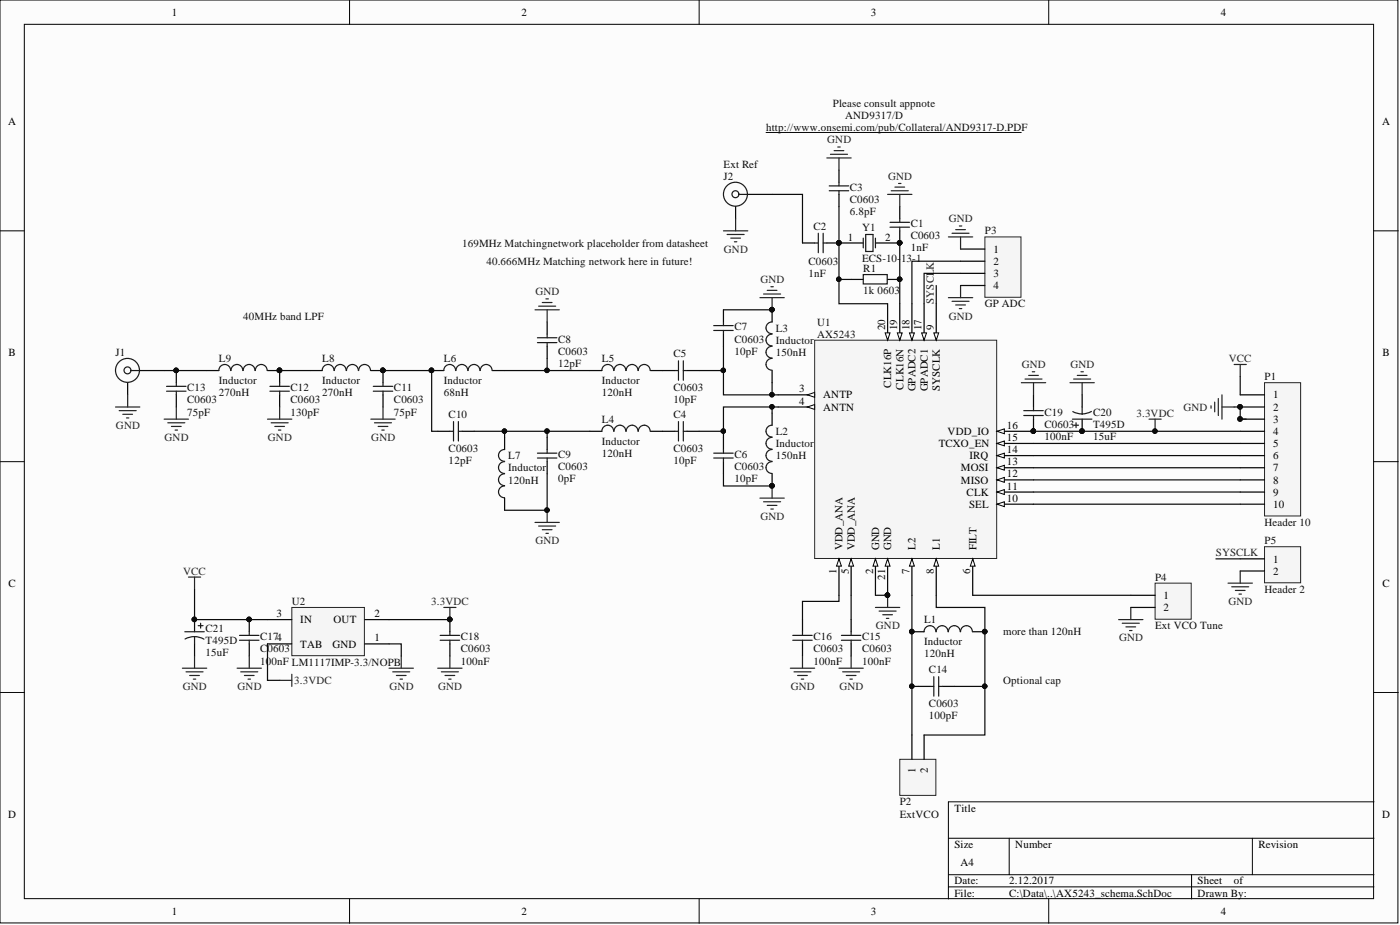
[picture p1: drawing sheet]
<svg xmlns="http://www.w3.org/2000/svg" width="292mm" height="193mm" viewBox="0 0 292 193" stroke-linecap="round" stroke-linejoin="round" font-family="sans-serif">
<defs><g id="words">
<g font-size="2.3">
<text x="35.9" y="3.3">1</text>
<text x="108.8" y="3.3">2</text>
<text x="181.7" y="3.3">3</text>
<text x="254.7" y="3.3">4</text>
<text x="1.7" y="26.1">A</text>
<text x="288.4" y="26.1">A</text>
<text x="176.9" y="50.2">1</text>
<text x="184.7" y="50.2">2</text>
<text x="207.3" y="52.7">1</text>
<text x="207.3" y="55.3">2</text>
<text x="207.3" y="57.8">3</text>
<text x="207.3" y="60.3">4</text>
<text x="184.7" y="68.9" transform="rotate(-90 184.7 68.9)">20</text>
<text x="187.2" y="68.9" transform="rotate(-90 187.2 68.9)">19</text>
<text x="189.8" y="68.9" transform="rotate(-90 189.8 68.9)">18</text>
<text x="192.3" y="68.9" transform="rotate(-90 192.3 68.9)">17</text>
<text x="194.8" y="68.9" transform="rotate(-90 194.8 68.9)">9</text>
<text x="1.8" y="74.3">B</text>
<text x="288.4" y="74.3">B</text>
<text x="166.8" y="81.9">3</text>
<text x="171.7" y="83.1">ANTP</text>
<text x="186" y="80.9" transform="rotate(-90 186 80.9)">CLK16P</text>
<text x="188.5" y="81.3" transform="rotate(-90 188.5 81.3)">CLK16N</text>
<text x="191" y="81.6" transform="rotate(-90 191 81.6)">GPADC2</text>
<text x="193.6" y="81.6" transform="rotate(-90 193.6 81.6)">GPADC1</text>
<text x="196.1" y="81.5" transform="rotate(-90 196.1 81.5)">SYSCLK</text>
<text x="265.6" y="83.1">1</text>
<text x="166.8" y="84.4">4</text>
<text x="171.7" y="85.7">ANTN</text>
<text x="210.1" y="89.5">16</text>
<text x="265.6" y="85.7">2</text>
<text x="265.6" y="88.2">3</text>
<text x="195.8" y="93.3">TCXO_EN</text>
<text x="197.7" y="90.7">VDD_IO</text>
<text x="202.3" y="95.8">IRQ</text>
<text x="210.1" y="94.5">14</text>
<text x="210.1" y="92">15</text>
<text x="265.6" y="90.7">4</text>
<text x="265.6" y="93.3">5</text>
<text x="265.6" y="95.8">6</text>
<text x="200.5" y="100.9">MISO</text>
<text x="200.5" y="98.3">MOSI</text>
<text x="210.1" y="99.6">12</text>
<text x="210.1" y="97.1">13</text>
<text x="265.6" y="98.3">7</text>
<text x="265.6" y="100.9">8</text>
<text x="201.7" y="103.4">CLK</text>
<text x="202.2" y="105.9">SEL</text>
<text x="210.1" y="104.7">10</text>
<text x="210.1" y="102.1">11</text>
<text x="265.6" y="103.4">9</text>
<text x="265.6" y="105.9">10</text>
<text x="174.5" y="119.8" transform="rotate(-90 174.5 119.8)">1</text>
<text x="175.8" y="114.8" transform="rotate(-90 175.8 114.8)">VDD_ANA</text>
<text x="177.1" y="119.8" transform="rotate(-90 177.1 119.8)">5</text>
<text x="178.3" y="114.8" transform="rotate(-90 178.3 114.8)">VDD_ANA</text>
<text x="182.1" y="119.8" transform="rotate(-90 182.1 119.8)">2</text>
<text x="183.4" y="114.8" transform="rotate(-90 183.4 114.8)">GND</text>
<text x="186" y="114.8" transform="rotate(-90 186 114.8)">GND</text>
<text x="189.8" y="119.8" transform="rotate(-90 189.8 119.8)">7</text>
<text x="191" y="114.8" transform="rotate(-90 191 114.8)">L2</text>
<text x="194.8" y="119.8" transform="rotate(-90 194.8 119.8)">8</text>
<text x="196.1" y="114.8" transform="rotate(-90 196.1 114.8)">L1</text>
<text x="202.4" y="119.8" transform="rotate(-90 202.4 119.8)">6</text>
<text x="203.7" y="114.8" transform="rotate(-90 203.7 114.8)">FILT</text>
<text x="265.6" y="117.3">1</text>
<text x="265.6" y="119.9">2</text>
<text x="1.8" y="122.4">C</text>
<text x="184.7" y="120.9" transform="rotate(-90 184.7 120.9)">21</text>
<text x="242.8" y="124.9">1</text>
<text x="288.4" y="122.4">C</text>
<text x="57.7" y="128.8">3</text>
<text x="62.7" y="130">IN</text>
<text x="69.6" y="130">OUT</text>
<text x="78.1" y="128.8">2</text>
<text x="242.8" y="127.5">2</text>
<text x="62.7" y="135.1">TAB</text>
<text x="69.3" y="135.1">GND</text>
<text x="78.1" y="133.8">1</text>
<text x="191" y="161.4" transform="rotate(-90 191 161.4)">1</text>
<text x="193.6" y="161.4" transform="rotate(-90 193.6 161.4)">2</text>
<text x="1.7" y="170.6">D</text>
<text x="199.1" y="169.3">Title</text>
<text x="288.4" y="170.6">D</text>
<text x="199.1" y="176.9">Size</text>
<text x="211.8" y="176.9">Number</text>
<text x="262.6" y="176.9">Revision</text>
<text x="199.1" y="184.5">Date:</text>
<text x="200.4" y="180.7">A4</text>
<text x="210.6" y="184.5">2.12.2017</text>
<text x="249.9" y="184.5">Sheet</text>
<text x="257.4" y="184.5">of</text>
<text x="35.9" y="190.8">1</text>
<text x="108.8" y="190.8">2</text>
<text x="181.7" y="190.8">3</text>
<text x="199.1" y="187">File:</text>
<text x="210.6" y="187">C:\Data\..\AX5243_schema.SchDoc</text>
<text x="249.9" y="187">Drawn By:</text>
<text x="254.7" y="190.8">4</text>
</g>
<g font-size="2.3" fill="#0e0e0e">
<text x="173.8" y="22.3">Please consult appnote</text>
<text x="159.8" y="27.4">http://www.onsemi.com/pub/Collateral/AND9317-D.PDF</text>
<text x="176.3" y="24.8">AND9317/D</text>
<text x="150.9" y="35">Ext Ref</text>
<text x="150.9" y="37.5">J2</text>
<text x="177.3" y="39.8">C3</text>
<text x="169.7" y="47.9">C2</text>
<text x="177.3" y="44.9">6.8pF</text>
<text x="177.3" y="42.3">C0603</text>
<text x="190" y="47.4">C1</text>
<text x="96.4" y="51.5">169MHz Matchingnetwork placeholder from datasheet</text>
<text x="179.9" y="48.2">Y1</text>
<text x="190" y="52.5">1nF</text>
<text x="190" y="49.9">C0603</text>
<text x="205.5" y="48.9">P3</text>
<text x="101.5" y="55.3">40.666MHz Matching network here in future!</text>
<text x="168.7" y="57.8">1nF</text>
<text x="168.7" y="55.3">C0603</text>
<text x="179.9" y="54.7">ECS-10-13</text>
<text x="180.1" y="56.8">R1</text>
<text x="190.3" y="54.7">-1</text>
<text x="180.1" y="61.3">1k 0603</text>
<text x="205.5" y="64.1">GP ADC</text>
<text x="50.7" y="66.7">40MHz band LPF</text>
<text x="116.4" y="71.5">C8</text>
<text x="153.2" y="68.9">C7</text>
<text x="153.2" y="71.5">C0603</text>
<text x="161.9" y="69.2">L3</text>
<text x="161.9" y="71.7">Inductor</text>
<text x="170.5" y="67.9">U1</text>
<text x="170.5" y="70.5">AX5243</text>
<text x="24.1" y="74.3">J1</text>
<text x="45.7" y="75.5">L9</text>
<text x="67.2" y="75.5">L8</text>
<text x="92.6" y="75.5">L6</text>
<text x="116.4" y="76.5">12pF</text>
<text x="116.4" y="74">C0603</text>
<text x="125.6" y="75.5">L5</text>
<text x="140.5" y="74.5">C5</text>
<text x="153.2" y="74">10pF</text>
<text x="161.9" y="74.3">150nH</text>
<text x="39.1" y="81.6">C13</text>
<text x="45.7" y="82.6">270nH</text>
<text x="45.7" y="80.1">Inductor</text>
<text x="60.6" y="81.6">C12</text>
<text x="67.2" y="82.6">270nH</text>
<text x="67.2" y="80.1">Inductor</text>
<text x="82.2" y="81.6">C11</text>
<text x="92.6" y="82.6">68nH</text>
<text x="92.6" y="80.1">Inductor</text>
<text x="125.6" y="82.6">120nH</text>
<text x="125.6" y="80.1">Inductor</text>
<text x="140.5" y="81.6">C0603</text>
<text x="263.8" y="79.3">P1</text>
<text x="39.1" y="86.7">75pF</text>
<text x="39.1" y="84.1">C0603</text>
<text x="60.6" y="86.7">130pF</text>
<text x="60.6" y="84.1">C0603</text>
<text x="82.2" y="86.7">75pF</text>
<text x="82.2" y="84.1">C0603</text>
<text x="93.6" y="87.2">C10</text>
<text x="125.6" y="88.2">L4</text>
<text x="140.5" y="87.2">C4</text>
<text x="140.5" y="84.1">10pF</text>
<text x="217.9" y="86.7">C19</text>
<text x="217.9" y="89.2">C0603</text>
<text x="228.1" y="86.7">C20</text>
<text x="228.1" y="89.2">T495D</text>
<text x="93.6" y="94.3">C0603</text>
<text x="106" y="95.8">L7</text>
<text x="116.4" y="95.6">C9</text>
<text x="125.6" y="95.3">120nH</text>
<text x="125.6" y="92.8">Inductor</text>
<text x="140.5" y="94.3">C0603</text>
<text x="153.2" y="95.6">C6</text>
<text x="161.9" y="95.8">150nH</text>
<text x="161.9" y="90.7">L2</text>
<text x="161.9" y="93.3">Inductor</text>
<text x="217.9" y="91.7">100nF</text>
<text x="228.1" y="91.7">15uF</text>
<text x="93.6" y="96.8">12pF</text>
<text x="106" y="100.9">120nH</text>
<text x="106" y="98.3">Inductor</text>
<text x="116.4" y="100.6">0pF</text>
<text x="116.4" y="98.1">C0603</text>
<text x="140.5" y="96.8">10pF</text>
<text x="153.2" y="100.6">10pF</text>
<text x="153.2" y="98.1">C0603</text>
<text x="263.8" y="109.7">Header 10</text>
<text x="263.8" y="113.5">P5</text>
<text x="241" y="121.1">P4</text>
<text x="263.8" y="123.7">Header 2</text>
<text x="42.9" y="131.8">C21</text>
<text x="60.9" y="126.2">U2</text>
<text x="192.8" y="130">L1</text>
<text x="241" y="131.3">Ext VCO Tune</text>
<text x="42.9" y="136.9">15uF</text>
<text x="42.9" y="134.3">T495D</text>
<text x="54.3" y="133.6">C174</text>
<text x="54.3" y="136.1">C0603</text>
<text x="96.1" y="133.6">C18</text>
<text x="96.1" y="136.1">C0603</text>
<text x="169.7" y="133.6">C16</text>
<text x="169.7" y="136.1">C0603</text>
<text x="179.9" y="133.6">C15</text>
<text x="179.9" y="136.1">C0603</text>
<text x="192.8" y="137.1">120nH</text>
<text x="192.8" y="134.6">Inductor</text>
<text x="209.3" y="132.6">more than 120nH</text>
<text x="54.3" y="138.6">100nF LM1117IMP-3.3/NOPB</text>
<text x="96.1" y="138.6">100nF</text>
<text x="169.7" y="138.6">100nF</text>
<text x="179.9" y="138.6">100nF</text>
<text x="193.8" y="140.4">C14</text>
<text x="209.3" y="142.7">Optional cap</text>
<text x="193.8" y="147.5">C0603</text>
<text x="193.8" y="150">100pF</text>
<text x="187.7" y="168">P2</text>
<text x="187.7" y="170.6">ExtVCO</text>
</g>
<g font-size="2.3" fill="#262626">
<text x="172.6" y="29.9">GND</text>
<text x="185.3" y="37.5">GND</text>
<text x="198" y="46.4">GND</text>
<text x="151" y="52.7">GND</text>
<text x="158.6" y="59.1">GND</text>
<text x="111.7" y="61.6">GND</text>
<text x="194.8" y="63.4" transform="rotate(-90 194.8 63.4)">SYSCLK</text>
<text x="198" y="66.7">GND</text>
<text x="213.2" y="76.8">GND</text>
<text x="223.3" y="76.8">GND</text>
<text x="256.4" y="75.5">VCC</text>
<text x="24.2" y="89.5">GND</text>
<text x="237.1" y="86.9">3.3VDC</text>
<text x="246.9" y="85.7">GND</text>
<text x="34.3" y="92">GND</text>
<text x="55.9" y="92">GND</text>
<text x="77.5" y="92">GND</text>
<text x="111.7" y="113.5">GND</text>
<text x="158.6" y="108.5">GND</text>
<text x="38.2" y="119.9">VCC</text>
<text x="253.7" y="116.1">SYSCLK</text>
<text x="90" y="126.2">3.3VDC</text>
<text x="182.7" y="131.3">GND</text>
<text x="256.3" y="126.2">GND</text>
<text x="233.5" y="133.8">GND</text>
<text x="38.1" y="144">GND</text>
<text x="49.6" y="144">GND</text>
<text x="61.4" y="142.7">3.3VDC</text>
<text x="81.3" y="144">GND</text>
<text x="91.4" y="144">GND</text>
<text x="165" y="144">GND</text>
<text x="175.1" y="144">GND</text>
</g>
</g></defs>
<g fill="#fcfcfc" stroke="#000" stroke-width=".21">
<path d="M0 0h291.7v192.5h-291.7z"/>
<path d="M5.1 5.1h281.5v182.4h-281.5z"/>
</g>
<g fill="none" stroke="#000" stroke-width=".21">
<path d="M72.9 0v5.1M145.9 0v5.1M218.8 0v5.1M0 48.2h5.1M286.7 48.2h5M0 96.3h5.1M286.7 96.3h5M0 144.5h5.1M286.7 144.5h5M197.9 174.9h88.8M210.6 174.9v7.6M261.3 174.9v7.6"/>
<path d="M286.7 167.3h-88.8v20.2M72.9 187.5v5.1M145.9 187.5v5.1M197.9 182.5h88.8M197.9 185h88.8M218.8 187.5v5.1M248.6 182.5v5"/>
</g>
<g fill="none" stroke="#1c1c1c" stroke-width=".25">
<path d="M27.4 77.3h1.8"/>
<circle cx="26.6" cy="77.3" r=".72"/>
<circle cx="26.6" cy="77.3" r="2.5"/>
</g>
<path d="M26.6 79.8v2.6M29.2 77.3h5" fill="none" stroke="#000" stroke-width=".25"/>
<path d="M24.1 84.9h5.1M24.9 85.7h3.5M25.6 86.4h2.1M26.4 87.2h.5M26.6 82.4v2.5M182.7 126.7h5M183.4 127.5h3.6M184.2 128.2h2M184.9 129h.5M185.2 124.2v2.5" fill="none" stroke="#262626" stroke-width=".25"/>
<circle cx="185.2" cy="124.2" r=".47" fill="#0e0e0e" stroke="#0e0e0e" stroke-width=".21"/>
<path d="M263.8 79.8h7.6v27.8h-7.6z" fill="#f5f5f5" stroke="#262626" stroke-width=".21"/>
<path d="M258.8 82.4h5M258.8 84.9h5M258.8 87.4h5M258.8 90h5M258.8 92.5h5M258.8 95h5M258.8 97.6h5M258.8 100.1h5M258.8 102.6h5M258.8 105.2h5" fill="none" stroke="#000" stroke-width=".25"/>
<g fill="#0e0e0e" stroke="#0e0e0e" stroke-width=".21">
<circle cx="258.7" cy="84.9" r=".47"/>
<circle cx="258.7" cy="87.4" r=".47"/>
</g>
<path d="M170 71h37.9v45.5h-37.9z" fill="#f5f5f5" stroke="#262626" stroke-width=".21"/>
<path d="M175 116.6v7.6" fill="none" stroke="#000" stroke-width=".25"/>
<path d="M175 116.6l.6 1.5h-1.1z" fill="#fcfcfc"/>
<path d="M175 116.6l.6 1.5h-1.1z" fill="none" stroke="#000" stroke-width=".21"/>
<path d="M182.7 116.6v7.6" fill="none" stroke="#000" stroke-width=".25"/>
<path d="M182.7 116.6l.5 1.5h-1.1z" fill="#fcfcfc"/>
<path d="M182.7 116.6l.5 1.5h-1.1z" fill="none" stroke="#000" stroke-width=".21"/>
<path d="M162.4 82.4h7.6" fill="none" stroke="#000" stroke-width=".25"/>
<path d="M168.4 82.4l1.6-.5v1z" fill="#fcfcfc"/>
<path d="M168.4 82.4l1.6-.5v1z" fill="none" stroke="#000" stroke-width=".21"/>
<path d="M162.4 84.9h7.6" fill="none" stroke="#000" stroke-width=".25"/>
<path d="M168.4 84.9l1.6-.5v1z" fill="#fcfcfc"/>
<path d="M168.4 84.9l1.6-.5v1z" fill="none" stroke="#000" stroke-width=".21"/>
<path d="M177.6 116.6v7.6" fill="none" stroke="#000" stroke-width=".25"/>
<path d="M177.6 116.6l.5 1.5h-1z" fill="#fcfcfc"/>
<path d="M177.6 116.6l.5 1.5h-1z" fill="none" stroke="#000" stroke-width=".21"/>
<path d="M203 116.6v7.6" fill="none" stroke="#000" stroke-width=".25"/>
<path d="M203 116.6l.5 1.5h-1.1z" fill="#fcfcfc"/>
<path d="M203 116.6l.5 1.5h-1.1z" fill="none" stroke="#000" stroke-width=".21"/>
<path d="M190.3 116.6v7.6" fill="none" stroke="#000" stroke-width=".25"/>
<path d="M190.3 116.6l.5 1.5h-1z" fill="#fcfcfc"/>
<path d="M190.3 116.6l.5 1.5h-1z" fill="none" stroke="#000" stroke-width=".21"/>
<path d="M195.3 116.6v7.6" fill="none" stroke="#000" stroke-width=".25"/>
<path d="M195.3 116.6l.5 1.5h-1z" fill="#fcfcfc"/>
<path d="M195.3 116.6l.5 1.5h-1z" fill="none" stroke="#000" stroke-width=".21"/>
<path d="M195.3 63.4v7.6" fill="none" stroke="#000" stroke-width=".25"/>
<path d="M194.8 69.4h1l-.5 1.6z" fill="#fcfcfc"/>
<path d="M194.8 69.4h1l-.5 1.6z" fill="none" stroke="#000" stroke-width=".21"/>
<path d="M208 105.2h7.6" fill="none" stroke="#000" stroke-width=".25"/>
<path d="M208 105.2l1.5-.5v1z" fill="#fcfcfc"/>
<path d="M208 105.2l1.5-.5v1z" fill="none" stroke="#000" stroke-width=".21"/>
<path d="M208 102.6h7.6" fill="none" stroke="#000" stroke-width=".25"/>
<path d="M208 102.6l1.5-.5v1.1z" fill="#fcfcfc"/>
<path d="M208 102.6l1.5-.5v1.1z" fill="none" stroke="#000" stroke-width=".21"/>
<path d="M208 100.1h7.6" fill="none" stroke="#000" stroke-width=".25"/>
<path d="M208 100.1l1.5-.5v1z" fill="#fcfcfc"/>
<path d="M208 100.1l1.5-.5v1z" fill="none" stroke="#000" stroke-width=".21"/>
<path d="M208 97.6h7.6" fill="none" stroke="#000" stroke-width=".25"/>
<path d="M208 97.6l1.5-.5v1z" fill="#fcfcfc"/>
<path d="M208 97.6l1.5-.5v1z" fill="none" stroke="#000" stroke-width=".21"/>
<path d="M208 95h7.6" fill="none" stroke="#000" stroke-width=".25"/>
<path d="M208 95l1.5-.5v1.1z" fill="#fcfcfc"/>
<path d="M208 95l1.5-.5v1.1z" fill="none" stroke="#000" stroke-width=".21"/>
<path d="M208 92.5h7.6" fill="none" stroke="#000" stroke-width=".25"/>
<path d="M208 92.5l1.5-.5v1z" fill="#fcfcfc"/>
<path d="M208 92.5l1.5-.5v1z" fill="none" stroke="#000" stroke-width=".21"/>
<path d="M208 90h7.6" fill="none" stroke="#000" stroke-width=".25"/>
<path d="M208 90l1.5-.5v1z" fill="#fcfcfc"/>
<path d="M208 90l1.5-.5v1z" fill="none" stroke="#000" stroke-width=".21"/>
<circle cx="215.6" cy="89.9" r=".47" fill="#0e0e0e" stroke="#0e0e0e" stroke-width=".21"/>
<path d="M192.8 63.4v7.6" fill="none" stroke="#000" stroke-width=".25"/>
<path d="M192.3 69.4h1l-.5 1.6z" fill="#fcfcfc"/>
<path d="M192.3 69.4h1l-.5 1.6z" fill="none" stroke="#000" stroke-width=".21"/>
<path d="M190.3 63.4v7.6" fill="none" stroke="#000" stroke-width=".25"/>
<path d="M189.8 69.4h1l-.5 1.6z" fill="#fcfcfc"/>
<path d="M189.8 69.4h1l-.5 1.6z" fill="none" stroke="#000" stroke-width=".21"/>
<path d="M187.7 63.4v7.6" fill="none" stroke="#000" stroke-width=".25"/>
<path d="M187.2 69.4h1l-.5 1.6z" fill="#fcfcfc"/>
<path d="M187.2 69.4h1l-.5 1.6z" fill="none" stroke="#000" stroke-width=".21"/>
<path d="M185.2 63.4v7.6" fill="none" stroke="#000" stroke-width=".25"/>
<path d="M184.7 69.4h1l-.5 1.6z" fill="#fcfcfc"/>
<path d="M184.7 69.4h1l-.5 1.6z" fill="none" stroke="#000" stroke-width=".21"/>
<path d="M185.2 116.6v7.6" fill="none" stroke="#000" stroke-width=".25"/>
<path d="M185.2 116.6l.5 1.5h-1z" fill="#fcfcfc"/>
<path d="M185.2 116.6l.5 1.5h-1z" fill="none" stroke="#000" stroke-width=".21"/>
<g fill="#0e0e0e" stroke="#0e0e0e" stroke-width=".21">
<circle cx="185.2" cy="124.2" r=".47"/>
<circle cx="215.6" cy="89.9" r=".47"/>
<circle cx="175" cy="50.7" r=".47"/>
<circle cx="187.7" cy="50.7" r=".47"/>
<circle cx="187.7" cy="58.3" r=".47"/>
<circle cx="161.1" cy="101.3" r=".47"/>
<circle cx="161.1" cy="64.6" r=".47"/>
<circle cx="114.1" cy="106.4" r=".47"/>
<circle cx="79.9" cy="77.3" r=".47"/>
<circle cx="58.3" cy="77.3" r=".47"/>
<circle cx="36.7" cy="77.3" r=".47"/>
</g>
<g fill="none" stroke="#262626" stroke-width=".25">
<path d="M172.5 33h5.1M173.3 32.2h3.5M174 31.4h2.1M174.8 30.7h.5M175 33v2.5M186 39.8h3.5M186.7 39h2M187.5 38.3h.5M150.9 48.2h5.1M151.7 48.9h3.6M152.5 49.7h2M153.2 50.4h.5"/>
<path d="M153.5 45.6v2.6M160.8 59.8h.5M185.2 40.6h5.1M187.7 40.6v2.5M200.4 59.6v2.5M111.6 64.6h5.1M112.4 63.9h3.5M113.1 63.1h2.1M113.9 62.4h.5M114.2 64.6v2.6M158.6 62.1h5M159.3 61.3h3.6"/>
<path d="M160.1 60.6h2M161.1 62.1v2.5M197.9 62.1h5.1M198.6 62.9h3.6M199.4 63.6h2M200.2 64.4h.5M257.5 76h2.5M258.8 76v2.6M34.2 87.4h5.1M35 88.2h3.6M35.8 89h2M36.5 89.7h.5"/>
<path d="M36.8 84.9v2.5M55.8 87.4h5.1M56.6 88.2h3.5M57.3 89h2.1M58.1 89.7h.5M58.3 84.9v2.5M77.4 87.4h5M78.1 88.2h3.6M78.9 89h2M79.7 89.7h.5M79.9 84.9v2.5M252.7 84.7v.5"/>
<path d="M253.4 83.9v2M254.2 83.1v3.6M255 82.4v5M255 84.9h2.5M111.6 109h5.1M112.4 109.7h3.5M113.1 110.5h2.1M113.9 111.3h.5M114.2 106.4v2.6M158.6 103.9h5M159.3 104.7h3.6M160.1 105.4h2"/>
<path d="M160.8 106.2h.5M161.1 101.4v2.5M164.9 139.4h5.1M167.4 136.9v2.5M175 139.4h5.1M177.6 136.9v2.5M165.7 140.2h3.5M166.4 140.9h2M167.2 141.7h.5M175.8 140.2h3.6M176.6 140.9h2M177.3 141.7h.5"/>
</g>
<g fill="none" stroke="#000" stroke-width=".25">
<path d="M175 35.5v2.5M153.5 43.1v2.5M156 40.6h5.1M167.4 50.7h2.6M172.5 50.7h7.6M175 40.6v2.5M177.6 58.3h2.5M185.2 58.3h2.5M187.7 48.2v2.5h-5M187.7 43.1v2.5M36.8 77.3v2.5M58.3 77.3v2.5"/>
<path d="M79.9 77.3v2.5M114.2 67.2v2.5M114.2 72.2v2.6M138.3 77.3h2.5M143.3 77.3h2.6M150.9 64.6v2.6M150.9 69.7v2.5M36.8 82.4v2.5M58.3 82.4v2.5M79.9 82.4v2.5M91.3 90h2.6M96.4 90h2.5"/>
<path d="M114.2 91.2v2.6M114.2 96.3v2.5M138.3 90h2.5M143.3 90h2.6M150.9 91.2v2.6M150.9 96.3v2.5M167.4 129.3v2.5M167.4 134.3v2.6M177.6 129.3v2.5M177.6 134.3v2.6M191.5 143.2h2.6M196.6 143.2h2.5"/>
</g>
<g fill="none" stroke="#1c1c1c" stroke-width=".25">
<path d="M173 38.8h4.1M173 39.8h4.1M175 38v.8M175 39.8v.8M154.2 40.6h1.8M170 50.7h.7M170.7 48.7v4M171.7 48.7v4M171.7 50.7h.8M180.1 57.3h5v1.9h-5zM180.1 49.7v2M180.6 48.9h1.5v3.6h-1.5z"/>
<path d="M182.7 49.7v2M185.7 46.4h4.1M185.7 47.4h4.1M187.7 45.6v.8M187.7 47.4v.8M36.8 79.8v.8M58.3 79.8v.8M79.9 79.8v.8M112.1 71.5h4.1M112.1 70.5h4.1M114.2 69.7v.8M114.2 71.5v.7"/>
<path d="M140.8 77.3h.8M141.6 75.3v4M142.6 75.3v4M142.6 77.3h.7M148.9 67.9h4.1M148.9 68.9h4.1M150.9 67.2v.7M150.9 68.9v.8M34.8 80.6h4M34.8 81.6h4M36.8 81.6v.8M56.3 80.6h4.1"/>
<path d="M56.3 81.6h4.1M58.3 81.6v.8M77.9 80.6h4M77.9 81.6h4M79.9 81.6v.8M93.9 90h.7M94.6 87.9v4.1M95.6 90h.8M95.6 87.9v4.1M112.1 94.5h4.1M112.1 95.6h4.1M114.2 93.8v.7"/>
<path d="M114.2 95.6v.7M140.8 90h.8M141.6 87.9v4.1M142.6 87.9v4.1M142.6 90h.7M148.9 94.5h4.1M148.9 95.6h4.1M150.9 93.8v.7M150.9 95.6v.7M165.4 132.6h4.1M165.4 133.6h4.1M167.4 131.8v.8"/>
<path d="M167.4 133.6v.7M175.6 132.6h4M175.6 133.6h4M177.6 131.8v.8M177.6 133.6v.7M194.1 143.2h.7M194.8 141.2v4M195.8 141.2v4M195.8 143.2h.8"/>
<circle cx="153.4" cy="40.5" r=".72"/>
<circle cx="153.4" cy="40.5" r="2.5"/>
</g>
<path d="M159.8 27.6h53.3" fill="none" stroke="#0e0e0e" stroke-width=".21"/>
<path d="M60.9 126.7h15.1v10.1h-15.1z" fill="#f5f5f5" stroke="#262626" stroke-width=".21"/>
<g fill="none" stroke="#000" stroke-width=".25">
<path d="M215.6 82.4v2.5M215.6 87.4v2.6M225.8 82.4v2.5M225.8 87.4v2.6M40.6 129.3v2.5M40.6 134.3v2.6M52 129.3v2.5M52 134.3v2.6M55.8 129.3h5.1M55.8 134.3h5.1M76.1 129.3h5.1M76.1 134.3h5.1"/>
<path d="M93.9 129.3v2.5M93.9 134.3v2.6"/>
</g>
<g fill="none" stroke="#262626" stroke-width=".25">
<path d="M213.1 79.8h5.1M213.9 79.1h3.5M214.6 78.3h2M215.4 77.6h.5M215.6 79.8v2.6M223.2 79.8h5.1M224 79.1h3.6M224.8 78.3h2M225.5 77.6h.5M225.8 79.8v2.6M239.7 87.4h2.6M241 87.4v2.6"/>
<path d="M38.1 139.4h5M39.3 120.4h2.6M40.6 120.4v2.5M40.6 136.9v2.5M49.5 139.4h5M52 136.9v2.5M81.2 139.4h5.1M83.7 136.9v2.5M91.3 139.4h5.1M92.6 126.7h2.5M93.9 126.7v2.6M93.9 136.9v2.5"/>
<path d="M38.8 140.2h3.6M39.6 140.9h2M40.3 141.7h.5M50.2 140.2h3.6M51 140.9h2M51.8 141.7h.5M81.9 140.2h3.6M82.7 140.9h2M83.5 141.7h.5M92.1 140.2h3.5M92.8 140.9h2.1M93.6 141.7h.5"/>
</g>
<g fill="#0e0e0e" stroke="#0e0e0e" stroke-width=".21">
<circle cx="52" cy="129.2" r=".47"/>
<circle cx="93.8" cy="129.2" r=".47"/>
<circle cx="215.6" cy="89.9" r=".47"/>
<circle cx="225.7" cy="89.9" r=".47"/>
<circle cx="40.6" cy="129.2" r=".47"/>
<circle cx="241" cy="89.9" r=".47"/>
</g>
<g fill="none" stroke="#1c1c1c" stroke-width=".25">
<path d="M213.6 85.7h4.1M213.6 86.7h4.1M215.6 84.9v.8M215.6 86.7v.7M223.8 87.4h4M224 88.7h1M224.5 88.2v1M225.8 84.9v1.5M227.7 85.8a4 4 0 0 1-3.9 .1M38.6 131.8h4M40.6 132.8l1.2 .2 .8 .3M40.6 132.8l-.8 .1-1.2 .4"/>
<path d="M40.6 132.8v1.5M41.4 130.5h1M41.9 130v1M50 132.6h4M50 133.6h4M52 131.8v.8M52 133.6v.7M91.8 132.6h4.1M91.8 133.6h4.1M93.9 131.8v.8M93.9 133.6v.7"/>
</g>
<path d="M187.7 158.4h7.6v7.5h-7.6z" fill="#f5f5f5" stroke="#262626" stroke-width=".21"/>
<path d="M190.3 153.3v5.1M192.8 153.3v5.1" fill="none" stroke="#000" stroke-width=".25"/>
<path d="M241 121.7h7.5v7.5h-7.5z" fill="#f5f5f5" stroke="#262626" stroke-width=".21"/>
<g fill="none" stroke="#000" stroke-width=".25">
<path d="M43.1 77.3h2.6M55.8 77.3h2.5M64.7 77.3h2.5M77.4 77.3h2.5M90.1 77.3h2.5M102.7 77.3h2.6M123 77.3h2.6M135.7 77.3h2.6M161.1 64.6v2.6M161.1 77.3v2.5M105.3 91.2v2.6M123 90h2.6"/>
<path d="M135.7 90h2.6M161.1 86.2v2.5M161.1 98.8v2.6M105.3 103.9v2.5M190.3 131.8h2.5M203 131.8h2.5M235.9 124.2h5.1M235.9 126.7h5.1"/>
</g>
<path d="M233.4 129.3h5.1M234.2 130h3.5M234.9 130.8h2M235.7 131.5h.5M235.9 126.7v2.6" fill="none" stroke="#262626" stroke-width=".25"/>
<g fill="#0e0e0e" stroke="#0e0e0e" stroke-width=".21">
<circle cx="190.2" cy="131.8" r=".47"/>
<circle cx="205.4" cy="131.8" r=".47"/>
<circle cx="161.1" cy="101.3" r=".47"/>
<circle cx="161.1" cy="64.6" r=".47"/>
<circle cx="90" cy="77.3" r=".47"/>
<circle cx="79.9" cy="77.3" r=".47"/>
<circle cx="58.3" cy="77.3" r=".47"/>
</g>
<g fill="none" stroke="#1c1c1c" stroke-width=".25">
<path d="M48.1 77.3a1.23 1.23 0 0 0-1.2-1.3 1.23 1.23 0 0 0-1.2 1.3M50.7 77.3a1.23 1.23 0 0 0-1.3-1.3 1.23 1.23 0 0 0-1.2 1.3M53.2 77.3a1.23 1.23 0 0 0-1.2-1.3 1.23 1.23 0 0 0-1.3 1.3M55.7 77.3a1.23 1.23 0 0 0-1.2-1.3 1.23 1.23 0 0 0-1.2 1.3M69.7 77.3a1.23 1.23 0 0 0-1.2-1.3 1.23 1.23 0 0 0-1.3 1.3M72.2 77.3a1.23 1.23 0 0 0-1.2-1.3 1.23 1.23 0 0 0-1.2 1.3M74.8 77.3a1.23 1.23 0 0 0-1.3-1.3 1.23 1.23 0 0 0-1.2 1.3M77.3 77.3a1.23 1.23 0 0 0-1.2-1.3 1.23 1.23 0 0 0-1.3 1.3M95.1 77.3a1.23 1.23 0 0 0-1.3-1.3 1.23 1.23 0 0 0-1.2 1.3M97.6 77.3a1.23 1.23 0 0 0-1.2-1.3 1.23 1.23 0 0 0-1.3 1.3M100.1 77.3a1.23 1.23 0 0 0-1.2-1.3 1.23 1.23 0 0 0-1.2 1.3M102.7 77.3a1.23 1.23 0 0 0-1.3-1.3 1.23 1.23 0 0 0-1.2 1.3"/>
<path d="M128 77.3a1.23 1.23 0 0 0-1.2-1.3 1.23 1.23 0 0 0-1.2 1.3M130.6 77.3a1.23 1.23 0 0 0-1.3-1.3 1.23 1.23 0 0 0-1.2 1.3M133.1 77.3a1.23 1.23 0 0 0-1.2-1.3 1.23 1.23 0 0 0-1.3 1.3M135.6 77.3a1.23 1.23 0 0 0-1.2-1.3 1.23 1.23 0 0 0-1.2 1.3M161.1 74.8a1.23 1.23 0 0 0-1.3 1.2 1.23 1.23 0 0 0 1.3 1.2M161.1 72.2a1.23 1.23 0 0 0-1.3 1.3 1.23 1.23 0 0 0 1.3 1.2M161.1 69.7a1.23 1.23 0 0 0-1.3 1.2 1.23 1.23 0 0 0 1.3 1.3M161.1 67.2a1.23 1.23 0 0 0-1.3 1.2 1.23 1.23 0 0 0 1.3 1.2M105.3 98.8a1.23 1.23 0 0 0-1.3 1.3 1.23 1.23 0 0 0 1.3 1.2M105.3 96.3a1.23 1.23 0 0 0-1.3 1.2 1.23 1.23 0 0 0 1.3 1.3M105.3 93.8a1.23 1.23 0 0 0-1.3 1.2 1.23 1.23 0 0 0 1.3 1.2M128 90a1.23 1.23 0 0 0-1.2-1.3 1.23 1.23 0 0 0-1.2 1.3"/>
<path d="M130.6 90a1.23 1.23 0 0 0-1.3-1.3 1.23 1.23 0 0 0-1.2 1.3M133.1 90a1.23 1.23 0 0 0-1.2-1.3 1.23 1.23 0 0 0-1.3 1.3M135.6 90a1.23 1.23 0 0 0-1.2-1.3 1.23 1.23 0 0 0-1.2 1.3M161.1 96.3a1.23 1.23 0 0 0-1.3 1.2 1.23 1.23 0 0 0 1.3 1.3M161.1 93.8a1.23 1.23 0 0 0-1.3 1.2 1.23 1.23 0 0 0 1.3 1.2M161.1 91.2a1.23 1.23 0 0 0-1.3 1.3 1.23 1.23 0 0 0 1.3 1.2M161.1 88.7a1.23 1.23 0 0 0-1.3 1.2 1.23 1.23 0 0 0 1.3 1.3M105.3 101.4a1.23 1.23 0 0 0-1.3 1.2 1.23 1.23 0 0 0 1.3 1.2M195.3 131.8a1.23 1.23 0 0 0-1.3-1.3 1.23 1.23 0 0 0-1.2 1.3M197.8 131.8a1.23 1.23 0 0 0-1.2-1.3 1.23 1.23 0 0 0-1.3 1.3M200.3 131.8a1.23 1.23 0 0 0-1.2-1.3 1.23 1.23 0 0 0-1.2 1.3M202.9 131.8a1.23 1.23 0 0 0-1.3-1.3 1.23 1.23 0 0 0-1.2 1.3"/>
</g>
<path d="M263.8 114.1h7.6v7.5h-7.6z" fill="#f5f5f5" stroke="#262626" stroke-width=".21"/>
<path d="M258.8 116.6h5M258.8 119.1h5" fill="none" stroke="#000" stroke-width=".25"/>
<path d="M258.8 119.1v2.6M256.2 121.7h5.1M257 122.4h3.5M257.7 123.2h2.1M258.5 123.9h.5" fill="none" stroke="#262626" stroke-width=".25"/>
<path d="M205.5 49.4h7.5v12.6h-7.5z" fill="#f5f5f5" stroke="#262626" stroke-width=".21"/>
<path d="M200.4 52h5.1M200.4 54.5h5.1M200.4 57h5.1M200.4 59.6h5.1" fill="none" stroke="#000" stroke-width=".25"/>
<path d="M197.9 49.4h5.1M198.6 48.7h3.6M199.4 47.9h2M200.2 47.1h.5M200.4 49.4v2.6M58.3 141.9h2.6M60.9 140.7v2.5" fill="none" stroke="#262626" stroke-width=".25"/>
<g fill="none" stroke="#0e0e0e" stroke-width=".25">
<path d="M161.1 40.6h6.3v10.1M175 43.1v15.2h2.6M175 58.3v5.1h10.2M187.7 50.7v12.7M195.3 59.6v3.8M200.4 54.5h-10.1v8.9M200.4 57h-7.6v6.4M34.2 77.3h8.9M58.3 77.3h6.4M79.9 77.3h10.2v12.7h1.2M105.3 77.3h17.7M114.2 74.8v2.5"/>
<path d="M150.9 77.3v5.1h10.2M150.9 72.2v5.1h-5M150.9 64.6h10.2M161.1 79.8v2.6h1.3M258.8 78.6v3.8M98.9 90h6.4M114.2 98.8v7.6h-8.9M114.2 90v1.2M123 90h-17.7v1.2M145.9 90h5v1.2M150.9 98.8v2.6h10.2M161.1 84.9h-10.2v5.1"/>
<path d="M162.4 84.9h-1.3v1.3M215.6 90h43.2M215.6 97.6h43.2M215.6 95h43.2M215.6 92.5h43.2M257.5 84.9h1.3v2.5h1.2M215.6 102.6h43.2M215.6 105.2h43.2M215.6 100.1h43.2M253.7 116.6h5.1M40.6 122.9v6.4h15.2M55.8 134.3v7.6h2.5"/>
<path d="M81.2 134.3h2.5v2.6M81.2 129.3h12.7M175 124.2v1.3h-7.6v3.8M177.6 124.2v5.1M182.7 124.2h2.5M190.3 124.2v19h1.2M195.3 124.2v2.5h10.2v16.5h-6.4M203 124.2h32.9M190.3 143.2v10.1M205.5 143.2v10.1h-12.7"/>
</g>
<g fill="#0e0e0e" stroke="#0e0e0e" stroke-width=".21">
<circle cx="185.2" cy="124.2" r=".47"/>
<circle cx="241" cy="89.9" r=".47"/>
<circle cx="225.7" cy="89.9" r=".47"/>
<circle cx="187.7" cy="58.3" r=".47"/>
<circle cx="187.7" cy="50.7" r=".47"/>
<circle cx="175" cy="50.7" r=".47"/>
<circle cx="175" cy="58.3" r=".47"/>
<circle cx="161.1" cy="82.3" r=".47"/>
<circle cx="161.1" cy="84.9" r=".47"/>
<circle cx="161.1" cy="64.6" r=".47"/>
<circle cx="161.1" cy="101.3" r=".47"/>
<circle cx="150.9" cy="77.3" r=".47"/>
<circle cx="150.9" cy="89.9" r=".47"/>
<circle cx="114.1" cy="89.9" r=".47"/>
<circle cx="114.1" cy="77.3" r=".47"/>
<circle cx="114.1" cy="106.4" r=".47"/>
<circle cx="90" cy="77.3" r=".47"/>
<circle cx="105.2" cy="89.9" r=".47"/>
<circle cx="58.3" cy="77.3" r=".47"/>
<circle cx="79.9" cy="77.3" r=".47"/>
<circle cx="36.7" cy="77.3" r=".47"/>
<circle cx="190.2" cy="131.8" r=".47"/>
<circle cx="190.2" cy="143.2" r=".47"/>
<circle cx="205.4" cy="131.8" r=".47"/>
<circle cx="205.4" cy="143.2" r=".47"/>
<circle cx="40.6" cy="129.2" r=".47"/>
<circle cx="52" cy="129.2" r=".47"/>
<circle cx="215.6" cy="89.9" r=".47"/>
<circle cx="93.8" cy="129.2" r=".47"/>
<circle cx="258.7" cy="87.4" r=".47"/>
<circle cx="258.7" cy="84.9" r=".47"/>
</g>
<use href="#words"/>
</svg>
